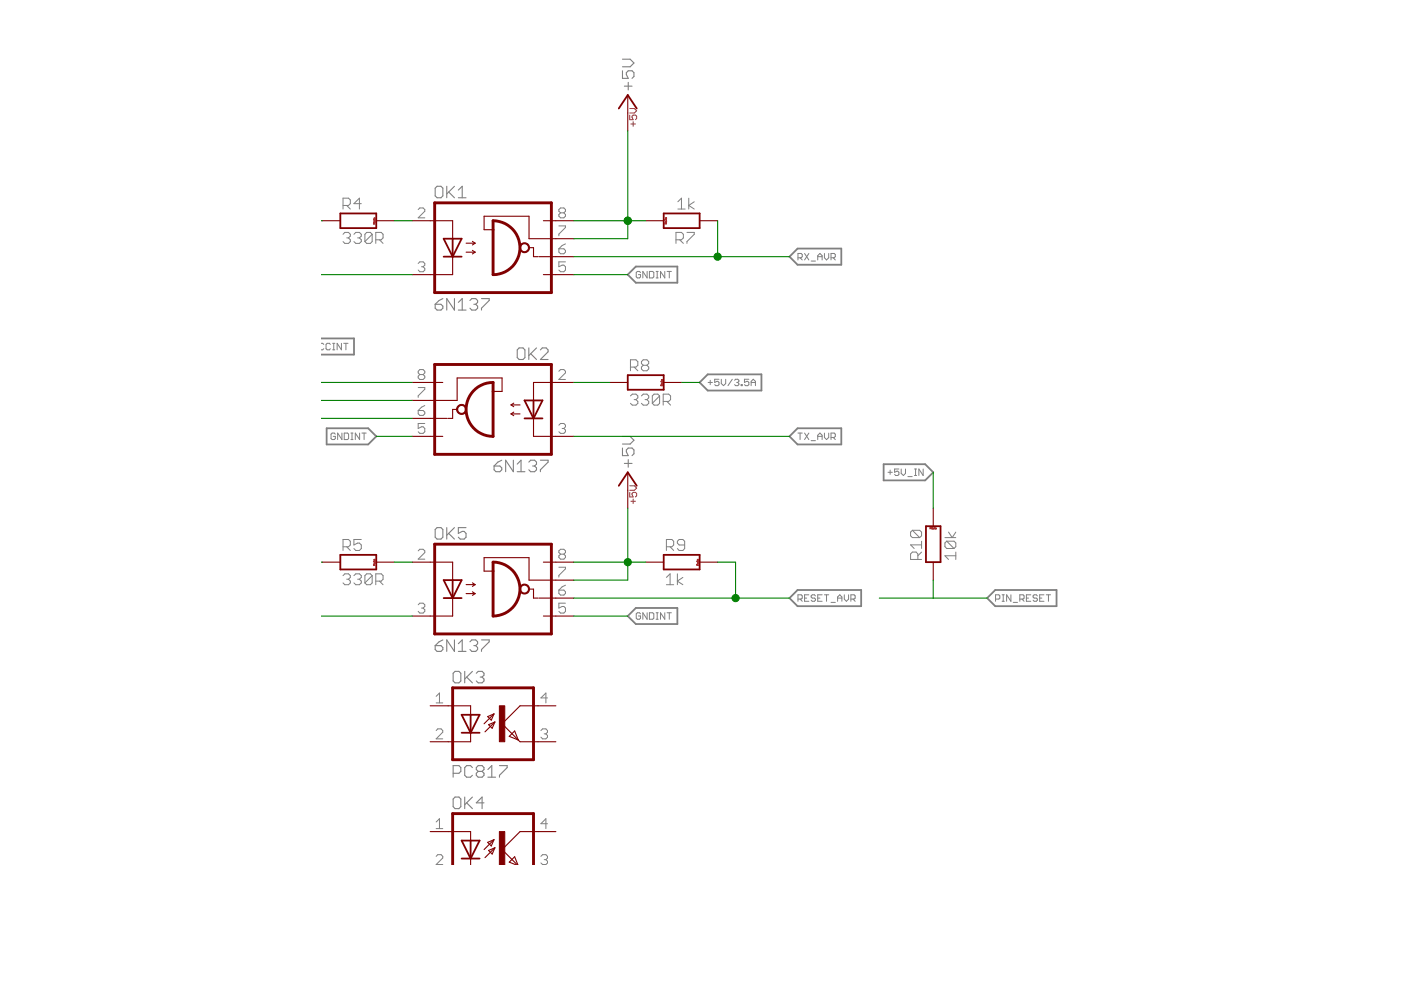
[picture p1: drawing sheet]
<svg xmlns="http://www.w3.org/2000/svg" width="297mm" height="210mm" viewBox="0 0 297 210" stroke-linecap="round" stroke-linejoin="round" font-family="sans-serif">
<g fill="none" stroke="#808080" stroke-width=".23">
<path d="M132 15v1.6h1.2l-.4-.8v-.4l.4-.4h.8l.4 .4v.8l-.4 .4M132 12.6h1.6l.8 .8-.8 .8h-1.6M132.4 18.3h1.6M133.2 17.5v1.6M92.7 39.5h.8l.4 .4v1.6l-.4 .4h-.8l-.4-.4v-1.6zM94.7 39.5v2.4M96.4 39.5l-1.7 1.6M95.1 40.7l1.3 1.2M97.2 40.3l.8-.8v2.4M97.2 41.9h1.6M92.3 64.5h1.2l.4 .4v.4l-.4 .4h-.8l-.4-.4zM93.9 63.3l-.8 .4-.8 .8"/>
<path d="M96.4 63.3v2.4l-1.7-2.4v2.4M97.2 65.7h1.6M97.2 64.1l.8-.8v2.4M99.6 63.7l.4-.4h.9l.4 .4v.4l-.4 .4M100.5 64.5h.4M100.9 64.5l.4 .4v.4l-.4 .4h-.9l-.4-.4M102.1 63.3h1.6v.4l-1.6 1.6v.4M110.1 73.8h.8l.4 .4v1.6l-.4 .4h-.8l-.4-.4v-1.6zM112.1 73.8v2.4M112.5 75l1.2 1.2M113.7 73.8l-1.6 1.6M114.6 74.2l.4-.4h.8l.4 .4v.4l-1.6 1.6h1.6"/>
<path d="M104.8 98.8h1.2l.4 .4v.4l-.4 .4h-.8l-.4-.4zM106.4 97.6l-.8 .4-.8 .8M108.8 97.6v2.4l-1.6-2.4v2.4M109.7 98.4l.8-.8v2.4M112.1 98l.4-.4h.8l.4 .4v.4l-.4 .4M112.9 98.8h.4M113.3 98.8l.4 .4v.4l-.4 .4h-.8l-.4-.4M114.6 97.6h1.6v.4l-1.6 1.6v.4M132 95v1.6h1.2l-.4-.8v-.4l.4-.4h.8l.4 .4v.8l-.4 .4M132 92.5h1.6l.8 .8-.8 .8h-1.6M132.4 98.3h1.6M133.2 97.5v1.6"/>
<path d="M92.7 111.9h.8l.4 .4v1.6l-.4 .4h-.8l-.4-.4v-1.6zM94.7 111.9v2.4M95.1 113.1l1.3 1.2M96.4 111.9l-1.7 1.6M98.8 111.9h-1.6v1.2l.8-.4h.4l.4 .4v.8l-.4 .4h-.8l-.4-.4M109.7 100h1.6M92.3 136.9h1.2l.4 .4v.4l-.4 .4h-.8l-.4-.4zM93.9 135.7l-.8 .4-.8 .8M96.4 135.7v2.4l-1.7-2.4v2.4M97.2 136.5l.8-.8v2.4M97.2 138.1h1.6M99.6 136.1l.4-.4h.9l.4 .4v.4l-.4 .4"/>
<path d="M100.5 136.9h.4M100.9 136.9l.4 .4v.4l-.4 .4h-.9l-.4-.4M102.1 135.7h1.6v.4l-1.6 1.6v.4M96.5 142.3h.8l.4 .4v1.7l-.4 .4h-.8l-.4-.4v-1.7zM98.5 142.3v2.5M98.9 143.6l1.3 1.2M100.2 142.3l-1.7 1.7M101 142.7l.4-.4h.8l.4 .4v.5l-.4 .4M101.8 143.6h.4M102.2 143.6l.4 .4v.4l-.4 .4h-.8l-.4-.4M96.1 164h1.2l.4-.4v-.8l-.4-.5h-1.2v2.5M96.5 169h.8l.4 .4v1.6l-.4 .4h-.8l-.4-.4v-1.6z"/>
<path d="M98.5 169v2.4M98.9 170.2l1.3 1.2M100.2 162.8l-.4-.5h-.9l-.4 .5v1.6l.4 .4h.9l.4-.4M100.2 169l-1.7 1.6M101.4 163.6l-.4-.4v-.4l.4-.5h.8l.4 .5v.4l-.4 .4M101.4 163.6l-.4 .4v.4l.4 .4h.8l.4-.4v-.4l-.4-.4M101.4 163.6h.8M102.6 170.2h-1.6l1.2-1.2v2.4M103.4 164.8h1.7M103.4 163.2l.9-.9v2.5M105.9 162.3h1.6v.5l-1.6 1.6v.4"/>
</g>
<g fill="none" stroke="#808080" stroke-width=".21">
<path d="M72.7 49.7l.4-.4h.8l.4 .4v.4l-.4 .3M72.7 43.6h1.2l.4-.4v-.8l-.4-.4h-1.2v2.3M73.5 50.4h.4M73.5 43.6l.8 .7M73.9 50.4l.4 .4v.4l-.4 .4h-.8l-.4-.4M75 49.7l.4-.4h.8l.4 .4v.4l-.4 .3M75.8 50.4h.4M76.2 50.4l.4 .4v.4l-.4 .4h-.8l-.4-.4M76.6 43.2h-1.6l1.2-1.2v2.3M78.9 49.7l-.4-.4h-.8l-.3 .4v1.5M78.9 49.7v1.5l-.4 .4h-.8l-.3-.4M78.9 49.7l-1.5 1.5"/>
<path d="M79.7 50.8h1.1l.4-.4v-.7l-.4-.4h-1.1v2.3M80.5 50.8l.7 .8M88.7 44.4l.3-.3h.7l.4 .3v.4l-1.4 1.4h1.4M88.7 55.9l.3-.4h.7l.4 .4v.3l-.4 .4M89.4 56.6h.3M89.7 56.6l.4 .3v.4l-.4 .3h-.7l-.3-.3M118.5 47.9h1.4v.3l-1.4 1.4v.4M118.5 52.7h1l.4 .4v.3l-.4 .4h-.6l-.4-.4zM118.9 45.1l-.4 .4v.3l.4 .4h.6l.4-.4v-.3l-.4-.4M118.9 45.1l-.4-.3v-.4l.4-.3h.6l.4 .3v.4l-.4 .3M118.9 45.1h.6M119.9 55.5h-1.4v1.1l.7-.4h.3l.4 .4v.7l-.4 .3h-.6l-.4-.3"/>
<path d="M119.9 51.7l-.7 .3-.7 .7M135.8 57.8l-.2-.2h-.5l-.2 .2v.9l.2 .2h.5l.2-.2v-.5h-.4M137.2 57.6v1.3l-.9-1.3v1.3M137.7 57.6h.7l.2 .2v.9l-.2 .2h-.7zM139.1 57.6h.5M139.1 58.9h.5M139.3 57.6v1.3M140.9 57.6v1.3l-.9-1.3v1.3M141.4 57.6h.9M141.9 57.6v1.3M143.3 50.8h1.2l.4-.4v-.7l-.4-.4h-1.2v2.3M143.7 42.8l.8-.8v2.3"/>
<path d="M143.7 44.3h1.6M144.1 50.8l.8 .8M145.6 49.3h1.6v.4l-1.6 1.5v.4M146 42v2.3M147.2 42.8l-1.2 .8 1.2 .7M169.2 54.7h.7l.2-.3v-.4l-.2-.3h-.7v1.4M169.6 54.7l.5 .4M170.6 53.7l.9 1.4M171.5 53.7l-.9 1.4M172 55.4h.9M173.4 55.1v-.9l.4-.5 .5 .5v.9M173.4 54.4h.9"/>
<path d="M174.8 53.7v1l.4 .4 .5-.4v-1M176.2 54.7h.7l.2-.3v-.4l-.2-.3h-.7v1.4M176.7 54.7l.4 .4M68.1 72.8h.3l.2 .2M68.6 73.9l-.2 .3h-.3M70 73l-.2-.2h-.4l-.3 .2v.9l.3 .3h.4l.2-.3M70.5 72.8h.5M70.5 74.2h.5M70.8 72.8v1.4M72.4 72.8v1.4l-.9-1.4v1.4M72.9 72.8h.9M73.3 72.8v1.4"/>
<path d="M89 79.4l-.3-.3v-.4l.3-.3h.7l.4 .3v.4l-.4 .3M89 79.4l-.3 .4v.3l.3 .4h.7l.4-.4v-.3l-.4-.4M89 79.4h.7M118.5 78.7l.4-.3h.6l.4 .3v.4l-1.4 1.4h1.4M133.7 77.8h1.1l.4-.4v-.7l-.4-.4h-1.1v2.3M134.5 77.8l.7 .8M136.4 77.4l-.4-.3v-.4l.4-.4h.8l.3 .4v.4l-.3 .3M136.4 77.4l-.4 .4v.4l.4 .4h.8l.3-.4v-.4l-.3-.4M136.4 77.4h.8M71.1 92.1l-.2-.3h-.5l-.2 .3v.9l.2 .2h.5l.2-.2v-.5h-.4M72.5 91.8v1.4l-.9-1.4v1.4M73 91.8h.7l.2 .3v.9l-.2 .2h-.7z"/>
<path d="M74.4 91.8h.4M74.4 93.2h.4M74.6 91.8v1.4M76.2 91.8v1.4l-.9-1.4v1.4M76.7 91.8h.9M77.2 91.8v1.4M88.7 82.2h1.4v.3l-1.4 1.4v.4M88.7 87h1l.4 .4v.3l-.4 .4h-.7l-.3-.4zM90.1 89.8h-1.4v1l.7-.3h.3l.4 .3v.7l-.4 .4h-.7l-.3-.4M90.1 86l-.7 .3-.7 .7M118.5 90.1l.4-.3h.6l.4 .3v.4l-.4 .3M119.2 90.8h.3"/>
<path d="M119.5 90.8l.4 .4v.3l-.4 .4h-.6l-.4-.4M133.7 83.9l.4-.3h.7l.4 .3v.4l-.4 .4M134.5 84.7h.3M134.8 84.7l.4 .4v.4l-.4 .4h-.7l-.4-.4M136 83.9l.4-.3h.8l.3 .3v.4l-.3 .4M136.8 84.7h.4M137.2 84.7l.3 .4v.4l-.3 .4h-.8l-.4-.4M139.8 83.9l-.3-.3h-.8l-.4 .3v1.6M139.8 83.9v1.6l-.3 .4h-.8l-.4-.4M139.8 83.9l-1.5 1.6M140.6 85.1h1.2l.4-.4v-.8l-.4-.3h-1.2v2.3M141.4 85.1l.8 .8"/>
<path d="M150.1 81.1h.9M150.6 80.6v1M152.4 80.4h-.9v.7l.5-.2 .4 .2v.5l-.2 .2h-.4l-.3-.2M152.9 80.4v.9l.5 .5 .5-.5v-.9M155.3 80.4l-1 1.4M155.7 80.6l.3-.2h.4l.3 .2-.3 .5M156.2 81.1h.2M156.4 81.1l.3 .2v.3l-.3 .2h-.4l-.3-.2M157.1 81.6h.3v.2h-.3zM158.8 80.4h-1v.7l.7-.2 .3 .2v.5l-.3 .2h-.4l-.3-.2M159.3 81.8v-.9l.4-.5 .5 .5v.9M159.3 81.1h.9"/>
<path d="M169.2 91.8h.9M169.6 91.8v1.4M170.6 91.8l.9 1.4M171.5 91.8l-.9 1.4M172 93.4h.9M173.4 92.5h.9M173.4 93.2v-.9l.4-.5 .5 .5v.9M174.8 91.8v1l.4 .4 .5-.4v-1M176.2 92.8h.7l.2-.3v-.4l-.2-.3h-.7v1.4M176.7 92.8l.4 .4M188.7 99.7v.9M190.6 99.4h-.9v.7l.4-.2 .5 .2v.5l-.2 .2h-.5l-.2-.2"/>
<path d="M191.1 99.4v1l.4 .4 .5-.4v-1M193.9 99.4h.4M194.1 99.4v1.4M195.7 99.4v1.4l-.9-1.4v1.4M72.7 115.9h1.2l.4-.4v-.7l-.4-.4h-1.2v2.3M73.5 115.9l.8 .8M76.6 114.4h-1.6v1.1l.8-.4h.4l.4 .4v.8l-.4 .4h-.8l-.4-.4M88.7 116.8l.3-.3h.7l.4 .3v.4l-1.4 1.4h1.4M118.9 117.5l-.4-.3v-.4l.4-.3h.6l.4 .3v.4l-.4 .3M118.9 117.5l-.4 .4v.3l.4 .4h.6l.4-.4v-.3l-.4-.4M118.9 117.5h.6M141.3 115.9h1.2l.3-.4v-.7l-.3-.4h-1.2v2.3"/>
<path d="M142.1 115.9l.7 .8M145.2 115.5h-1.2l-.4-.4v-.3l.4-.4h.8l.4 .4v1.5l-.4 .4h-.8l-.4-.4M188.3 100.1h.9M192.5 101h.9M193.4 112.4l-.3 .4v.8l.3 .4h1.6M193.4 112.4h1.6l.4 .4v.8l-.4 .4M193.4 112.4l1.6 1.6M193.9 100.8h.4M194.6 118.6v-1.1l-.4-.4h-.8l-.3 .4v1.1h2.3M195.4 115.5h-2.3l.7 .8M195.4 117.1l-.8 .7M195.4 114.7v1.6"/>
<path d="M200.3 114h2.3M200.7 114.7h1.6l.3 .4v.8l-.3 .4M200.7 114.7l-.4 .4v.8l.4 .4h1.6M200.7 114.7l1.6 1.6M201.1 112.8l.8 1.2 .7-1.2M202.6 117.8h-2.3l.8 .8M202.6 117.1v1.5M72.7 122l.4-.3h.8l.4 .3v.4l-.4 .4M73.5 122.8h.4M73.9 122.8l.4 .4v.4l-.4 .4h-.8l-.4-.4M75 122l.4-.3h.8l.4 .3v.4l-.4 .4M75.8 122.8h.4"/>
<path d="M76.2 122.8l.4 .4v.4l-.4 .4h-.8l-.4-.4M78.9 122l-.4-.3h-.8l-.3 .3v1.6M78.9 122v1.6l-.4 .4h-.8l-.3-.4M78.9 122l-1.5 1.6M79.7 123.2h1.1l.4-.4v-.8l-.4-.3h-1.1v2.3M80.5 123.2l.7 .8M88.7 128.2l.3-.3h.7l.4 .3v.4l-.4 .3M89.4 128.9h.3M89.7 128.9l.4 .4v.3l-.4 .4h-.7l-.3-.4M118.5 120.3h1.4v.3l-1.4 1.4v.4M118.5 125.1h1l.4 .4v.3l-.4 .4h-.6l-.4-.4zM119.9 127.9h-1.4v1l.7-.3h.3l.4 .3v.7l-.4 .4h-.6l-.4-.4"/>
<path d="M119.9 124.1l-.7 .3-.7 .7M135.8 130.2l-.2-.3h-.5l-.2 .3v.9l.2 .2h.5l.2-.2v-.5h-.4M137.2 129.9v1.4l-.9-1.4v1.4M137.7 129.9h.7l.2 .3v.9l-.2 .2h-.7zM139.1 129.9h.5M139.1 131.3h.5M139.3 129.9v1.4M140.9 129.9v1.4l-.9-1.4v1.4M141.3 124h1.5M141.3 122.4l.8-.7v2.3M141.4 129.9h.9M141.9 129.9v1.4"/>
<path d="M143.6 121.7v2.3M144.8 122.4l-1.2 .8 1.2 .8M169.2 127h.7l.2-.2v-.5l-.2-.2h-.7v1.4M169.6 127l.5 .5M170.6 126.8h.4M171.5 126.1h-.9v1.4h.9M172.9 126.3l-.2-.2h-.5l-.2 .2 .2 .5h.5l.2 .2-.2 .5h-.5l-.2-.2M173.4 126.8h.4M174.3 126.1h-.9v1.4h.9M174.8 126.1h.9M175.2 126.1v1.4M176.2 127.7h.9"/>
<path d="M177.6 126.8h.9M177.6 127.5v-.9l.5-.5 .4 .5v.9M179 126.1v.9l.5 .5 .4-.5v-.9M180.4 127h.7l.2-.2v-.5l-.2-.2h-.7v1.4M180.8 127l.5 .5M211.1 127h.7l.2-.2v-.5l-.2-.2h-.7v1.4M212.5 126.1h.4M212.5 127.5h.4M212.7 126.1v1.4M214.3 126.1v1.4l-.9-1.4v1.4M214.8 127.7h.9M216.2 127h.7l.2-.2v-.5l-.2-.2h-.7v1.4"/>
<path d="M216.7 127l.4 .5M217.6 126.8h.5M218.5 126.1h-.9v1.4h.9M219.9 126.3l-.2-.2h-.4l-.3 .2 .3 .5h.4l.2 .2-.2 .5h-.4l-.3-.2M220.4 126.8h.5M221.3 126.1h-.9v1.4h.9M221.8 126.1h.9M222.3 126.1v1.4M92.5 147.6l.7-.7v2.1M92.5 149h1.4M92.5 154.9l.3-.4h.7l.4 .4v.3l-1.4 1.5h1.4M114.7 154.9l.3-.4h.7l.4 .4v.3l-.4 .4"/>
<path d="M115.4 155.6h.3M115.7 155.6l.4 .3v.4l-.4 .4h-.7l-.3-.4M116.1 148h-1.4l1-1.1v2.1M92.5 174.3l.7-.7v2.1M92.5 175.7h1.4M116.1 174.6h-1.4l1-1v2.1M92.5 181.6l.3-.4h.7l.4 .4v.3l-1.4 1.4h1.4M114.7 181.6l.3-.4h.7l.4 .4v.3l-.4 .4M115.4 182.3h.3M115.7 182.3l.4 .3v.4l-.4 .3h-.7l-.3-.3"/>
</g>
<path d="M133.1 58.2l1.7-1.7h8.8v3.4h-8.8zM167.4 54.4l1.7-1.7h9.3v3.4h-9.3zM68.1 71.8h7v3.4h-7M69.3 90.8h8.8l1.7 1.7-1.7 1.7h-8.8zM148.3 81.1l1.8-1.7h11.3v3.4h-11.3zM167.4 92.5l1.7-1.7h9.3v3.4h-9.3zM187.3 98.4h8.9l1.7 1.7-1.7 1.8h-8.9zM133.1 130.6l1.7-1.7h8.8v3.4h-8.8zM167.4 126.8l1.7-1.7h13.5v3.4h-13.5zM209.3 126.8l1.7-1.7h13v3.4h-13z" fill="none" stroke="#808080" stroke-width=".38"/>
<g fill="none" stroke="#800000" stroke-width=".38">
<path d="M131.2 23l1.9-2.8 1.9 2.8M72.2 45.3h7.6v3.1h-7.6zM94.1 50.6h3.8l-1.9 3.8zM94.1 54.4h3.8M96 50.6v3.8M140.7 45.3h7.6v3.1h-7.6zM133.1 79.5h7.6v3.1h-7.6zM111.2 84.9h3.8l-1.9 3.8zM111.2 88.7h3.8M113.1 84.9v3.8M72.2 117.6h7.6v3.1h-7.6zM131.2 103l1.9-2.9 1.9 2.9"/>
<path d="M140.7 117.6h7.6v3.1h-7.6zM196.3 111.6h3.1v7.6h-3.1zM94.1 123h3.8l-1.9 3.8zM94.1 126.8h3.8M96 123v3.8M97.9 151.6h3.8l-1.9 3.8zM97.9 155.4h3.8M99.8 151.6v3.8M97.9 178.2h3.8l-1.9 3.8zM99.8 178.2v3.8M97.9 182h3.8"/>
</g>
<g fill="none" stroke="#800000" stroke-width=".23">
<path d="M133.1 20.2v7.6M68.3 46.8h3.9M79.8 46.8h3.8M87.4 46.8h8.6v3.8M96 54.4v3.8h-8.6M98.8 51.6h1.9M98.8 53.5h1.9M100.2 51.2l.5 .4M100.2 53.1l.5 .4M100.7 51.6l-.5 .3M100.7 53.5l-.5 .3M104.5 48.7h-1.9v-2.9h9.6v4.8h9.5"/>
<path d="M112.2 52.5h.9v1.9h1M114.3 54.4h7.4M115.2 58.2h6.5M115.2 46.8h6.5M136.9 46.8h3.8M148.3 46.8h3.8M87.4 92.5h6.5M87.4 81.1h6.5M87.4 88.7h7.4M96.9 86.8h-.9v1.9h-1M104.5 83h1.9v-2.9h-9.5v4.8h-9.5M108.4 85.9h1.9"/>
<path d="M108.4 85.9l.5 .3M108.4 87.8h1.9M108.4 87.8l.5 .3M108.9 85.5l-.5 .4M108.9 87.4l-.5 .4M113.1 88.7v3.8h8.6M121.7 81.1h-8.6v3.8M129.3 81.1h3.8M140.7 81.1h3.8M68.3 119.2h3.9M79.8 119.2h3.8M87.4 119.2h8.6v3.8"/>
<path d="M115.2 119.2h6.5M133.1 100.1v7.7M136.9 119.2h3.8M148.3 119.2h3.8M197.9 107.8v3.8M197.9 119.2v3.8M96 126.8v3.8h-8.6M98.8 124h1.9M98.8 125.9h1.9M100.2 123.6l.5 .4M100.2 125.5l.5 .4M100.7 124l-.5 .3"/>
<path d="M100.7 125.9l-.5 .3M104.5 121.1h-1.9v-2.9h9.6v4.8h9.5M112.2 124.9h.9v1.9h1M114.3 126.8h7.4M115.2 130.6h6.5M91.2 149.6h8.6v2M99.8 155.4v1.9h-8.6M103.4 151.9l1.3-.5-.5 1.3zM103.6 153.6l1.3-.5-.5 1.3zM104.7 151.4l-2.1 2.1M104.9 153.1l-2.1 2.1M109.1 155l.8 1.9-1.9-.8z"/>
<path d="M117.9 149.6h-7.6l-3.9 3.9 3.9 3.8h7.6M91.2 176.3h8.6v1.9M103.4 178.6l1.3-.6-.5 1.4zM104.7 178l-2.1 2.1M104.9 179.7l-2.1 2.1M117.9 176.3h-7.6l-3.9 3.8 3.3 3.2M99.8 182v1.3M103.6 180.3l1.3-.6-.5 1.4zM109.3 183.3l-1.3-.5 1.1-1.1 .7 1.6"/>
</g>
<path d="M92.2 43h24.7v19h-24.7zM104.5 46.8a5.7 5.7 0 0 1 5.7 5.7 5.7 5.7 0 0 1-5.7 5.7zM92.2 77.3h24.7v19h-24.7zM100.4 82.9a5.7 5.7 0 0 1 4.1-1.8v11.4a5.7 5.7 0 0 1-5.2-3.4 5.7 5.7 0 0 1 1.1-6.2zM92.2 115.4h24.7v19h-24.7zM104.5 119.2a5.7 5.7 0 0 1 5.7 5.7 5.7 5.7 0 0 1-5.7 5.7zM96 145.8h17.1v15.3h-17.1zM96 183.3v-10.8h17.1v10.8" fill="none" stroke="#800000" stroke-width=".61"/>
<g fill="#800000" stroke="#800000" stroke-width=".21">
<path d="M110.5 51.7a1.07 1.07 0 0 1 1.7 .4 1.07 1.07 0 0 1-.8 1.5 1.07 1.07 0 0 1-1.3-1.1h.3a.84 .84 0 0 1 1.1-.8 .84 .84 0 0 1 .3 1.4 .84 .84 0 0 1-1.4-.3v-.3h-.3z" fill-rule="evenodd"/>
<path d="M97.2 86a1.07 1.07 0 0 1 1.6 .3 1.07 1.07 0 0 1-.7 1.6 1.07 1.07 0 0 1-1.3-1.1h.2a.84 .84 0 0 1 1.2-.8 .84 .84 0 0 1 .2 1.4 .84 .84 0 0 1-1.3-.4l-.1-.2h-.2z" fill-rule="evenodd"/>
<path d="M110.5 124.1a1.07 1.07 0 0 1 1.7 .3 1.07 1.07 0 0 1-.7 1.5 1.07 1.07 0 0 1-1.4-1h.3a.84 .84 0 0 1 1.1-.8 .84 .84 0 0 1 .3 1.4 .84 .84 0 0 1-1.4-.4v-.2h-.3z" fill-rule="evenodd"/>
</g>
<g fill="#800000" stroke="#800000" stroke-width=".21">
<path d="M105.9 149.6h1.1v7.7h-1.1z"/>
<path d="M105.9 176.3h1.1v7h-1.1z"/>
</g>
<g fill="none" stroke="#008000" stroke-width=".23">
<path d="M133.1 27.8v22.8h-11.4M68.1 46.8h.2M68.1 58.2h19.3M83.6 46.8h3.8M121.7 46.8h15.2M121.7 58.2h11.4M121.7 54.4h45.7M152.1 46.8v7.6M68.1 81.1h19.3M68.1 84.9h19.3M68.1 88.7h19.3M79.8 92.5h7.6"/>
<path d="M121.7 81.1h7.6M121.7 92.5h45.7M144.5 81.1h3.8M68.1 119.2h.2M83.6 119.2h3.8M121.7 119.2h15.2M133.1 107.8v15.2h-11.4M152.1 119.2h3.9v7.6M197.9 100.1v7.7M68.1 130.6h19.3M121.7 130.6h11.4M121.7 126.8h45.7"/>
<path d="M186.4 126.8h22.9M197.9 123v3.8"/>
</g>
<g fill="#008000" stroke="#008000" stroke-width=".21">
<circle cx="133.1" cy="46.8" r=".76"/>
<circle cx="133.1" cy="119.2" r=".76"/>
<circle cx="152.1" cy="54.4" r=".76"/>
<circle cx="156" cy="126.8" r=".76"/>
</g>
<g fill="none" stroke="#f00" stroke-width=".21">
<path d="M79.2 46.6v.1M79.2 46.6h.3v.2M79.4 47.5l-.2-.2v.2h.3M79.4 46.2l.1 .2v-.2l-.2 .2M79.4 46.9l.1 .2v-.2l-.2 .2M141 46.5v.2M141 46.6l.3 .1M141.2 47.5l-.2-.3v.3h.3M141.2 46.9l.1 .2v-.2h-.2v.2M141.2 46.2l.1 .2v-.2h-.2v.2M141.3 46.7v.1M141.3 46.7h.1"/>
<path d="M140.1 80.9l.4 .1-.1 .1M140.4 81.8l-.1-.2h-.2v.2h.4M140.4 80.5l.1 .2v-.2l-.3 .2M140.4 81.2l.1 .2v-.2l-.3 .2M79.2 119v.1M79.2 119h.3v.2M79.4 119.9l-.2-.2v.2h.3M79.4 118.6l.1 .2v-.2l-.2 .2M79.4 119.3l.1 .2v-.2l-.2 .2M147.7 119h.3v.2M147.7 119v.1M148 119.9v-.2h-.3v.2h.4"/>
<path d="M148 119.3l.1 .2v-.2l-.3 .2M148 118.6l.1 .2v-.2l-.3 .2M197.2 112.1l.2-.1v-.2h-.2v.4M197.6 111.9l.2 .1v.2h-.2l.2-.1M198 111.8h.1M198.1 111.8v.3h-.2M198.3 111.9l.2 .1v.2h-.2l.2-.1"/>
</g>
<path d="M133.5 24.4v1h.7l-.2-.5v-.3l.2-.2h.5l.3 .2v.5l-.3 .3M133.5 23h1l.5 .5-.5 .5h-1M133.8 26.3h.9M134.2 25.8v1M133.5 104.4v1h.7l-.2-.5v-.3l.2-.2h.5l.3 .2v.5l-.3 .3M133.5 103h1l.5 .5-.5 .4h-1M133.8 106.3h.9M134.2 105.8v1" fill="none" stroke="#800080" stroke-width=".21"/>
</svg>
